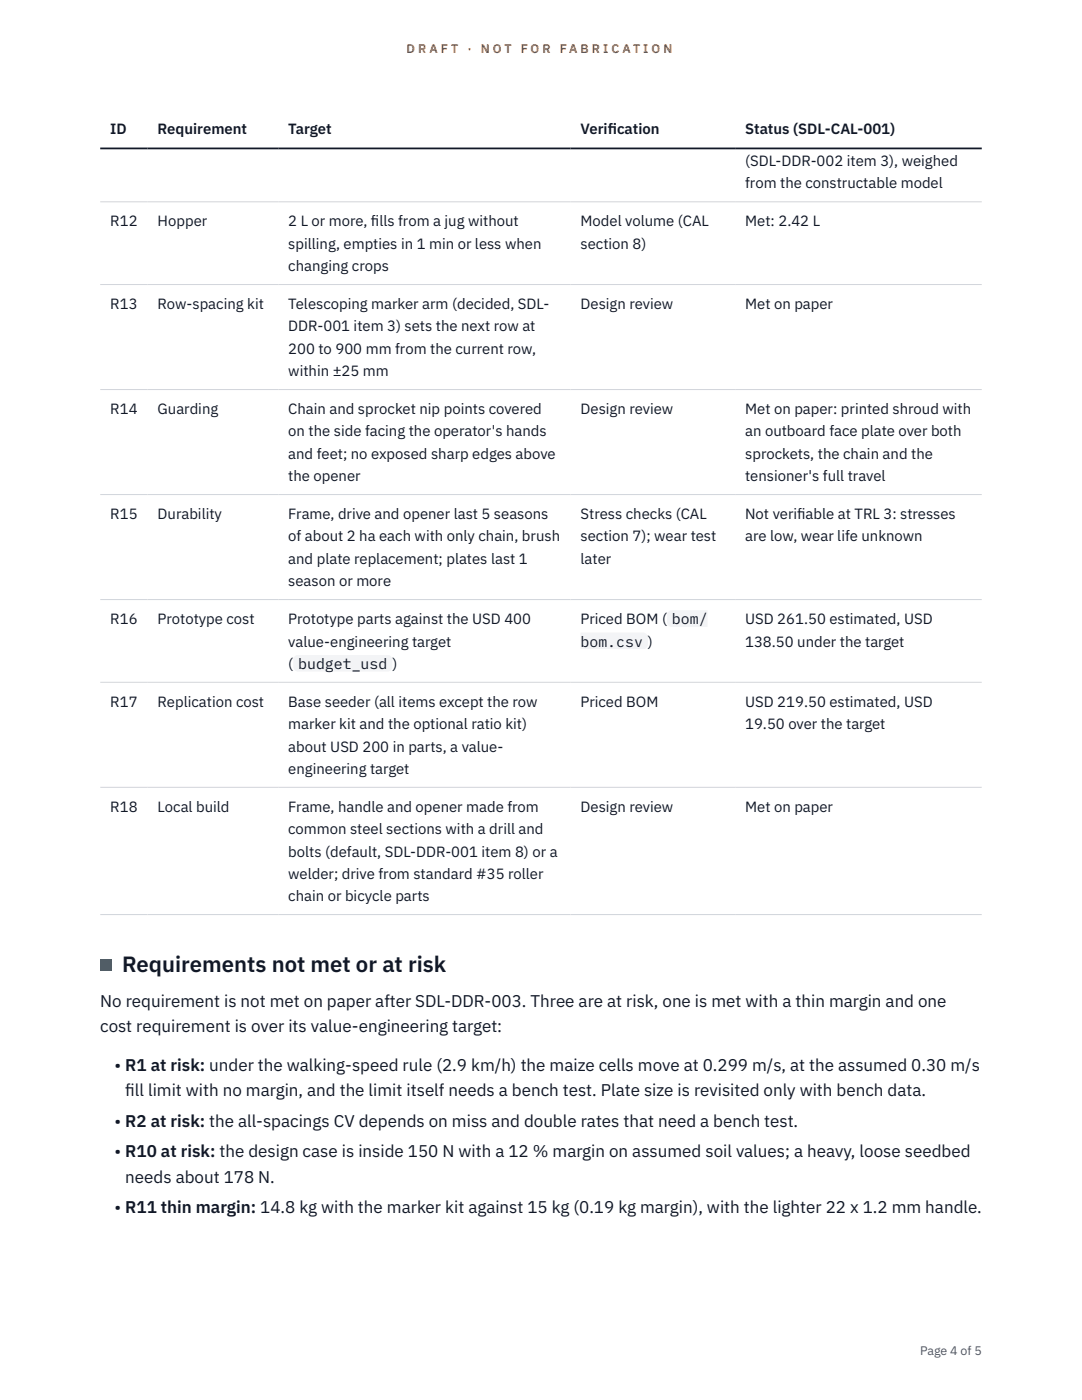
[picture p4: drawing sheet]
<svg xmlns="http://www.w3.org/2000/svg" width="216mm" height="279mm" viewBox="0 0 216 279" stroke-linecap="round" stroke-linejoin="round" font-family="sans-serif">
<defs><g id="words">
<text font-size="4.4" fill="#111827" x="24.4" y="194">Requirements not met or at risk</text>
<g font-size="3.4" fill="#111827">
<text x="20" y="200.9">No requirement is not met on paper after SDL-DDR-003. Three are at risk, one is met with a thin margin and one</text>
<text x="20" y="206">cost requirement is over its value-engineering target:</text>
<text x="22.9" y="213.7">• R1 at risk: under the walking-speed rule (2.9 km/h) the maize cells move at 0.299 m/s, at the assumed 0.30 m/s</text>
<text x="25" y="218.8">f</text>
<text x="25" y="218.8">ill limit with no margin, and the limit itself needs a bench test. Plate size is revisited only with bench data.</text>
<text x="22.9" y="224.9">• R2 at risk: the all-spacings CV depends on miss and double rates that need a bench test.</text>
<text x="22.9" y="230.9">• R10 at risk: the design case is inside 150 N with a 12 % margin on assumed soil values; a heavy, loose seedbed</text>
<text x="25" y="236">needs about 178 N.</text>
<text x="22.9" y="242.1">• R11 thin margin: 14.8 kg with the marker kit against 15 kg (0.19 kg margin), with the lighter 22 x 1.2 mm handle.</text>
</g>
<g font-size="3" fill="#111827">
<text x="22" y="26.8">ID</text>
<text x="31.5" y="26.8">Requirement</text>
<text x="57.5" y="26.8">Target</text>
<text x="115.8" y="26.8">Verif</text>
<text x="121.3" y="26.8">ication</text>
<text x="148.7" y="26.8">Status (SDL-CAL-001)</text>
<text x="148.7" y="33.1">(SDL-DDR-002 item 3), weighed</text>
<text x="148.7" y="37.6">from the constructable model</text>
<text x="22" y="45.2">R12</text>
<text x="31.5" y="45.2">Hopper</text>
<text x="57.5" y="45.2">2 L or more, f</text>
<text x="74" y="45.2">ills from a jug without</text>
<text x="115.8" y="45.2">Model volume (CAL</text>
<text x="148.7" y="45.2">Met: 2.42 L</text>
<text x="57.5" y="49.6">spilling, empties in 1 min or less when</text>
<text x="115.8" y="49.6">section 8)</text>
<text x="57.5" y="54.1">changing crops</text>
<text x="22" y="61.7">R13</text>
<text x="31.5" y="61.7">Row-spacing kit</text>
<text x="57.5" y="61.7">Telescoping marker arm (decided, SDL-</text>
<text x="115.8" y="61.7">Design review</text>
<text x="148.7" y="61.7">Met on paper</text>
<text x="57.5" y="66.2">DDR-001 item 3) sets the next row at</text>
<text x="57.5" y="70.6">200 to 900 mm from the current row,</text>
<text x="57.5" y="75">within ±25 mm</text>
<text x="22" y="82.7">R14</text>
<text x="31.5" y="82.7">Guarding</text>
<text x="57.5" y="82.7">Chain and sprocket nip points covered</text>
<text x="115.8" y="82.7">Design review</text>
<text x="148.7" y="82.7">Met on paper: printed shroud with</text>
<text x="57.5" y="87.1">on the side facing the operator's hands</text>
<text x="148.7" y="87.1">an outboard face plate over both</text>
<text x="57.5" y="91.6">and feet; no exposed sharp edges above</text>
<text x="148.7" y="91.6">sprockets, the chain and the</text>
<text x="57.5" y="96">the opener</text>
<text x="148.7" y="96">tensioner's full travel</text>
<text x="22" y="103.6">R15</text>
<text x="31.5" y="103.6">Durability</text>
<text x="57.5" y="103.6">Frame, drive and opener last 5 seasons</text>
<text x="115.8" y="103.6">Stress checks (CAL</text>
<text x="148.7" y="103.6">Not verif</text>
<text x="159.1" y="103.6">iable at TRL 3: stresses</text>
<text x="57.5" y="108.1">of about 2 ha each with only chain, brush</text>
<text x="57.5" y="112.5">and plate replacement; plates last 1</text>
<text x="115.8" y="108.1">section 7); wear test</text>
<text x="115.8" y="112.5">later</text>
<text x="148.7" y="108.1">are low, wear life unknown</text>
<text x="57.5" y="117">season or more</text>
<text x="22" y="124.6">R16</text>
<text x="31.5" y="124.6">Prototype cost</text>
<text x="57.5" y="124.6">Prototype parts against the USD 400</text>
<text x="115.8" y="124.6">Priced BOM (</text>
<text x="134.1" y="124.6">bom/</text>
<text x="148.7" y="124.6">USD 261.50 estimated, USD</text>
<text x="57.5" y="129">value-engineering target</text>
<text x="115.8" y="129">bom.csv</text>
<text x="129.3" y="129">)</text>
<text x="148.7" y="129">138.50 under the target</text>
<text x="57.5" y="133.5">(</text>
<text x="59.5" y="133.5">budget_usd</text>
<text x="78.3" y="133.5">)</text>
<text x="22" y="141.1">R17</text>
<text x="31.5" y="141.1">Replication cost</text>
<text x="57.5" y="141.1">Base seeder (all items except the row</text>
<text x="115.8" y="141.1">Priced BOM</text>
<text x="148.7" y="141.1">USD 219.50 estimated, USD</text>
<text x="57.5" y="145.5">marker kit and the optional ratio kit)</text>
<text x="57.5" y="150">about USD 200 in parts, a value-</text>
<text x="148.7" y="145.5">19.50 over the target</text>
<text x="57.5" y="154.4">engineering target</text>
<text x="22" y="162">R18</text>
<text x="31.5" y="162">Local build</text>
<text x="57.5" y="162">Frame, handle and opener made from</text>
<text x="57.5" y="166.5">common steel sections with a drill and</text>
<text x="115.8" y="162">Design review</text>
<text x="148.7" y="162">Met on paper</text>
<text x="57.5" y="170.9">bolts (default, SDL-DDR-001 item 8) or a</text>
<text x="57.5" y="175.4">welder; drive from standard #35 roller</text>
<text x="57.5" y="179.8">chain or bicycle parts</text>
</g>
<g font-size="2.5" fill="#b45309">
<text x="81.1" y="10.5">D R A F T</text>
<text x="93.3" y="10.5">·</text>
<text x="95.9" y="10.5">N O T</text>
<text x="103.9" y="10.5">F O R</text>
<text x="111.7" y="10.5">F A B R I C A T I O N</text>
</g>
<text font-size="2.5" fill="#4b5563" x="183.6" y="270.3">Page 4 of 5</text>
</g></defs>
<path d="M20 40.3h175.9M20 56.8h175.9M20 77.7h175.9M20 98.7h175.9M20 119.7h175.9M20 136.2h175.9M20 157.1h175.9M20 182.5h175.9" fill="none" stroke="#d1d5db" stroke-width=".2"/>
<path d="M20 29.6h175.9" fill="none" stroke="#111827" stroke-width=".35"/>
<g fill="#f3f4f6">
<path d="M58.5 130.7h19.8v3.3h-19.8z"/>
<path d="M133.1 121.8h8.1v3.3h-8.1z"/>
<path d="M115.8 126.2h13.5v3.4h-13.5z"/>
</g>
<path d="M20 191.4h2.2v2.2h-2.2z" fill="#0f766e"/>
<use href="#words"/>
</svg>
